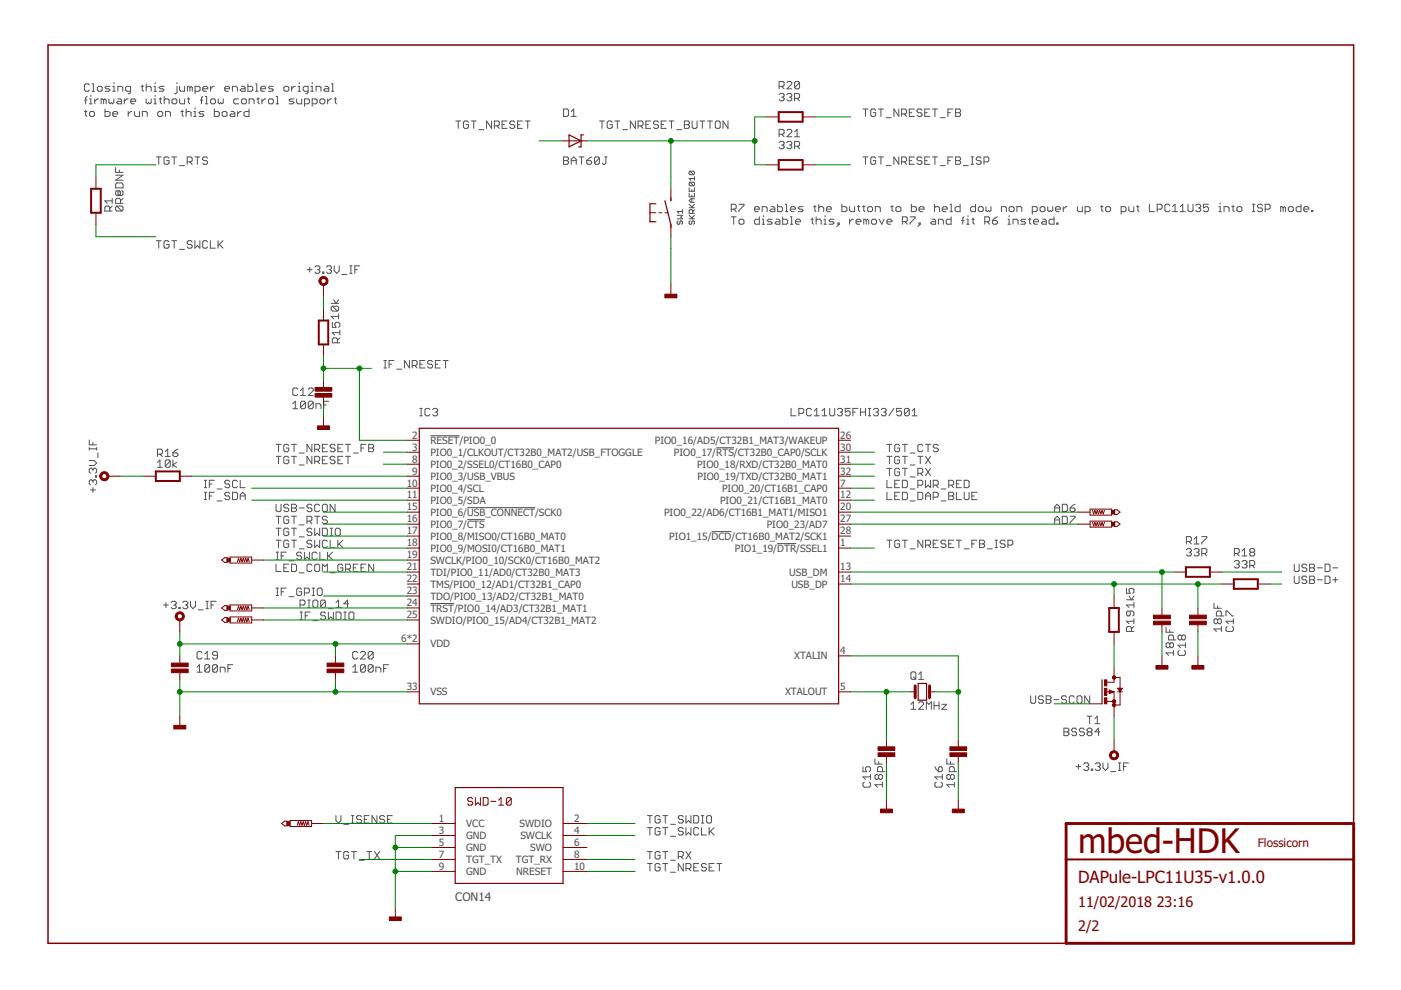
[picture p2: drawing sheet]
<svg xmlns="http://www.w3.org/2000/svg" width="297mm" height="210mm" viewBox="0 0 297 210" stroke-linecap="round" stroke-linejoin="round" font-family="sans-serif">
<defs><g id="words">
<text font-size="7.2" fill="#800000" x="228.6" y="181">mbed-HDK</text>
<text font-size="3.6" fill="#800000" x="228.6" y="187.3">DAPule-LPC11U35-v1.0.0</text>
<g font-size="3.1" fill="#800000">
<text x="228.6" y="192.4">11/02/2018</text>
<text x="228.6" y="197.5">2/2</text>
<text x="245.2" y="192.4">23:16</text>
</g>
<text font-size="2.5" fill="#800000" x="266.7" y="179.7">Flossicorn</text>
<text font-size="2.5" fill="#505050" x="96.5" y="191.1">CON14</text>
<g font-size="2.1" fill="#505050">
<text x="87.4" y="93">2</text>
<text x="87.4" y="95.5">3</text>
<text x="91.2" y="94.1">RESET/PIO0_0</text>
<text x="138.8" y="94.1">PIO0_16/AD5/CT32B1_MAT3/WAKEUP</text>
<text x="178.1" y="93">26</text>
<text x="178.1" y="95.5">30</text>
<text x="87.4" y="98.1">8</text>
<text x="87.4" y="100.6">9</text>
<text x="91.2" y="96.7">PIO0_1/CLKOUT/CT32B0_MAT2/USB_FTOGGLE</text>
<text x="91.2" y="99.2">PIO0_2/SSEL0/CT16B0_CAP0</text>
<text x="91.2" y="101.7">PIO0_3/USB_VBUS</text>
<text x="142.9" y="96.7">PIO0_17/RTS/CT32B0_CAP0/SCLK</text>
<text x="147.8" y="99.2">PIO0_18/RXD/CT32B0_MAT0</text>
<text x="147.9" y="101.7">PIO0_19/TXD/CT32B0_MAT1</text>
<text x="178.1" y="98.1">31</text>
<text x="178.1" y="100.6">32</text>
<text x="86.2" y="103.2">10</text>
<text x="86.2" y="105.7">11</text>
<text x="91.2" y="104.3">PIO0_4/SCL</text>
<text x="91.2" y="106.8">PIO0_5/SDA</text>
<text x="152.7" y="106.8">PIO0_21/CT16B1_MAT0</text>
<text x="153.1" y="104.3">PIO0_20/CT16B1_CAP0</text>
<text x="178.1" y="103.2">7</text>
<text x="178.1" y="105.7">12</text>
<text x="86.2" y="108.2">15</text>
<text x="86.2" y="110.8">16</text>
<text x="86.2" y="113.3">17</text>
<text x="91.2" y="109.3">PIO0_6/USB_CONNECT/SCK0</text>
<text x="91.2" y="111.9">PIO0_7/CTS</text>
<text x="140.8" y="109.3">PIO0_22/AD6/CT16B1_MAT1/MISO1</text>
<text x="162.6" y="111.9">PIO0_23/AD7</text>
<text x="178.1" y="108.2">20</text>
<text x="178.1" y="110.8">27</text>
<text x="178.1" y="113.3">28</text>
<text x="86.2" y="115.8">18</text>
<text x="86.2" y="118.4">19</text>
<text x="91.2" y="114.4">PIO0_8/MISO0/CT16B0_MAT0</text>
<text x="91.2" y="117">PIO0_9/MOSI0/CT16B0_MAT1</text>
<text x="91.2" y="119.5">SWCLK/PIO0_10/SCK0/CT16B0_MAT2</text>
<text x="141.9" y="114.4">PIO1_15/DCD/CT16B0_MAT2/SCK1</text>
<text x="155.8" y="117">PIO1_19/DTR/SSEL1</text>
<text x="178.1" y="115.8">1</text>
<text x="86.2" y="120.9">21</text>
<text x="86.2" y="123.5">22</text>
<text x="91.2" y="122">TDI/PIO0_11/AD0/CT32B0_MAT3</text>
<text x="91.2" y="124.6">TMS/PIO0_12/AD1/CT32B1_CAP0</text>
<text x="167.3" y="122">USB_DM</text>
<text x="167.8" y="124.6">USB_DP</text>
<text x="178.1" y="120.9">13</text>
<text x="178.1" y="123.5">14</text>
<text x="86.2" y="126">23</text>
<text x="86.2" y="128.5">24</text>
<text x="86.2" y="131.1">25</text>
<text x="91.2" y="127.1">TDO/PIO0_13/AD2/CT32B1_MAT0</text>
<text x="91.2" y="129.7">TRST/PIO0_14/AD3/CT32B1_MAT1</text>
<text x="85.1" y="136.2">6*2</text>
<text x="91.2" y="137.3">VDD</text>
<text x="91.2" y="132.2">SWDIO/PIO0_15/AD4/CT32B1_MAT2</text>
<text x="168.4" y="139.8">XTALIN</text>
<text x="178.1" y="138.7">4</text>
<text x="86.2" y="146.3">33</text>
<text x="91.2" y="147.4">VSS</text>
<text x="166.5" y="147.4">XTALOUT</text>
<text x="178.1" y="146.3">5</text>
<text x="93" y="174.3">1</text>
<text x="93" y="176.8">3</text>
<text x="93" y="179.3">5</text>
<text x="98.9" y="175.4">VCC</text>
<text x="98.9" y="177.9">GND</text>
<text x="110.2" y="175.4">SWDIO</text>
<text x="110.3" y="177.9">SWCLK</text>
<text x="121.7" y="174.3">2</text>
<text x="121.7" y="176.8">4</text>
<text x="121.7" y="179.3">6</text>
<text x="93" y="181.9">7</text>
<text x="93" y="184.4">9</text>
<text x="98.9" y="180.5">GND</text>
<text x="98.9" y="183">TGT_TX</text>
<text x="98.9" y="185.5">GND</text>
<text x="109.4" y="183">TGT_RX</text>
<text x="109.4" y="185.5">NRESET</text>
<text x="112.4" y="180.5">SWO</text>
<text x="121.7" y="181.9">8</text>
<text x="121.7" y="184.4">10</text>
</g>
</g></defs>
<g fill="none" stroke="#505050" stroke-width=".21">
<path d="M18.9 18l-.2-.2h-.5l-.3 .2v1.1l.3 .2h.5l.2-.2M19.5 17.8h.3v1.5M19.5 19.3h.6M20.6 18.6l.3-.3h.5l.3 .3v.5l-.3 .2h-.5l-.3-.2zM23.3 18.3h-.8l-.2 .3 .2 .2h.6l.2 .3-.2 .2h-.8M23.9 19.3h.5M23.9 18.3h.3v1M24.2 17.5v.3M25 19.3v-1h.8l.2 .3v.7M27.7 19.3h-.8l-.3-.2v-.5l.3-.3h.8v1.3l-.3 .3h-.2M29.9 18.3h.5M30.2 18v1.1l.2 .2"/>
<path d="M31 18.6l.3-.3h.5l.2 .3v.7M31 17.8v1.5M32.6 19.3h.6M32.6 18.3h.3v1M32.9 17.5v.3M34.8 18.3h-.8l-.3 .3 .3 .2h.5l.3 .3-.3 .2h-.8M37.5 18.3v1.3l-.2 .3h-.3M37.5 17.5v.3M38.1 18.3v.8l.3 .2h.7v-1M40.3 18.6l-.3-.3h-.3v1M40.3 18.6v.7M40.3 18.6l.2-.3 .3 .3v.7"/>
<path d="M41.4 19.3h.7l.3-.2v-.5l-.3-.3h-.7v1.6M43 18.8h1v-.2l-.2-.3h-.5l-.3 .3v.5l.3 .2h.5M44.6 18.3v1M45.4 18.3h-.2l-.6 .5M47.6 18.8h1.1v-.2l-.3-.3h-.5l-.3 .3v.5l.3 .2h.5M49.3 19.3v-1h.8l.2 .3v.7M51.2 18.3h.5l.3 .3v.7h-.8l-.3-.2 .3-.3h.8M52.6 17.8v1.5h.7l.3-.2v-.5l-.3-.3h-.7M54.2 17.8h.2v1.5M54.2 19.3h.5M55.3 18.8h1v-.2l-.2-.3h-.6l-.2 .3v.5l.2 .2h.6M58 18.3h-.8l-.3 .3 .3 .2h.5l.3 .3-.3 .2h-.8"/>
<path d="M60.2 18.6l.3-.3h.5l.2 .3v.5l-.2 .2h-.5l-.3-.2zM61.8 18.3v1M62.6 18.3h-.2l-.6 .5M63.2 19.3h.5M63.2 18.3h.3v1M63.5 17.5v.3M65.3 19.3h-.8l-.2-.2v-.5l.2-.3h.8v1.3l-.2 .3h-.3M65.9 19.3h.5M65.9 18.3h.3v1M66.2 17.5v.3M67 19.3v-1h.8l.3 .3v.7M68.9 18.3h.5l.3 .3v.7h-.8l-.3-.2 .3-.3h.8"/>
<path d="M70.3 17.8h.2v1.5M70.3 19.3h.5M165.2 18.3h.8l.2-.2v-.6l-.2-.2h-.8v1.5M165.7 18.3l.5 .5M166.8 17.5l.3-.2h.5l.3 .2v.3l-1.1 1h1.1M169.5 17.5v1.1l-.3 .2h-.5l-.2-.2M169.5 17.5l-.3-.2h-.5l-.2 .2v1.1M169.5 17.5l-1 1.1M17.9 21.2h.5M17.9 23.6h.5M18.2 23.4v1l.2 .3M18.4 20.4l-.2 .3v1.3"/>
<path d="M19 21h.3v1M19 22h.5M19 23.9l.3-.3h.5l.2 .3v.5l-.2 .3h-.5l-.3-.3zM19.3 20.2v.2M20.1 21v1M20.9 21h-.3l-.5 .5M22 21.2l-.3-.2h-.3v1M22 21.2v.8M22 21.2l.2-.2 .3 .2v.8M22.3 23.1v1.6h.8l.2-.3v-.5l-.2-.3h-.8M23.1 21v.8l.2 .2 .3-.2 .3 .2 .2-.2v-.8M23.9 24.2h1.1v-.3l-.3-.3h-.5l-.3 .3v.5l.3 .3h.5"/>
<path d="M24.5 35.5v1.1h1.6M24.5 37.1h1.6l-1.6 1.1h1.6M24.8 38.8h1l.3 .3v.7h-1.6v-.7zM25 21h.5l.3 .2v.8h-.8l-.3-.2 .3-.3h.8M25.3 36v.6M26.4 21v1M27.2 21h-.3l-.5 .5M27.2 23.6v1.1M27.7 21.5h1.1v-.3l-.3-.2h-.5l-.3 .2v.6l.3 .2h.5M28 23.6h-.3l-.5 .6M28.5 23.6v.8l.3 .3h.8v-1.1M30.2 24.7v-1.1h.8l.2 .3v.8"/>
<path d="M31 21v.8l.3 .2 .2-.2 .3 .2 .2-.2v-.8M32.6 21h.3v1M32.6 22h.6M32.9 20.2v.2M33.1 33.3h1.1M33.4 23.9l.3-.3h.5l.3 .3v.5l-.3 .3h-.5l-.3-.3zM33.7 33.3v1.5M33.7 21h.5M34 20.7v1.1l.2 .2M34.8 21.2l.3-.2h.5l.3 .2v.8M34.8 20.4v1.6M35.1 24.7v-1.1h.8l.2 .3v.8"/>
<path d="M35.8 33.5l-.2-.2h-.6l-.2 .2v1.1l.2 .2h.6l.2-.2v-.5h-.5M36.4 33.3h1.1M36.4 21.2l.3-.2h.5l.3 .2v.6l-.3 .2h-.5l-.3-.2zM36.9 33.3v1.5M38.1 35.1h1M38.1 21v.8l.3 .2h.7v-1M38.4 23.6h.5M38.6 23.4v1l.3 .3M39.5 23.9l.2-.3h.5l.3 .3v.8M39.5 23.1v1.6M39.7 34.3h.8l.2-.2v-.6l-.2-.2h-.8v1.5M39.7 21h.6"/>
<path d="M40 20.7v1.1l.3 .2M40.2 34.3l.5 .5M41.1 23.6h.3v1.1M41.1 24.7h.5M41.3 33.3h1.1M41.4 22.8v.3M41.8 33.3v1.5M42.5 21.2h.5M43 20.4l-.3 .3v1.3M43.2 23.6h-.8l-.2 .3 .2 .3h.6l.2 .2-.2 .3h-.8M43.5 22h.6M43.5 20.4h.3v1.6"/>
<path d="M44 33.5l-.2-.2h-.6l-.2 .2v.3l.2 .3h.6l.2 .2v.3l-.2 .2h-.6l-.2-.2M44.9 21h.5l.3 .2v.6l-.3 .2h-.5l-.3-.2v-.6zM45.4 23.1v1.6h.8l.3-.3v-.5l-.3-.3h-.8M46.3 21v.8l.2 .2 .3-.2 .3 .2 .2-.2v-.8M47.3 23.6h.6l.2 .3v.5l-.2 .3h-.6l-.2-.3v-.5zM49 23.6h.5l.3 .3v.8h-.8l-.3-.3 .3-.2h.8M50.4 23.6v1.1M50.6 21h-.8l-.2 .2v.6l.2 .2h.8M51.2 23.6h-.3l-.5 .6M51.2 21.2l.3-.2h.5l.2 .2v.6l-.2 .2h-.5l-.3-.2zM52.8 23.1v1.6h-.8l-.3-.3v-.5l.3-.3h.8M52.8 22v-1h.8l.3 .2v.8"/>
<path d="M54.5 21h.5M54.7 20.7v1.1l.3 .2M55.5 21v1M56.3 21h-.2l-.6 .5M57.2 21h.5l.3 .2v.6l-.3 .2h-.5l-.3-.2v-.6zM58.5 22h.6M58.5 20.4h.3v1.6M62.3 21h-.8l-.2 .2 .2 .3h.6l.2 .3-.2 .2h-.8M62.9 21v.8l.3 .2h.8v-1M64.6 22h.7l.3-.2v-.6l-.3-.2h-.7v1.5M66.2 22h.8l.2-.2v-.6l-.2-.2h-.8v1.5M67.8 21.2l.3-.2h.5l.3 .2v.6l-.3 .2h-.5l-.3-.2z"/>
<path d="M69.5 21v1M70.3 21h-.3l-.5 .5M70.8 21h.6M71.1 20.7v1.1l.3 .2M96.6 25.7h1.1M97.2 25.7v1.5M99.3 25.9l-.2-.2h-.6l-.2 .2v1.1l.2 .2h.6l.2-.2v-.6h-.5M99.9 25.7h1M100.4 25.7v1.5M101.5 27.5h1.1M104.2 25.7v1.5l-1-1.5v1.5M104.8 26.7h.8l.3-.3v-.5l-.3-.2h-.8v1.5"/>
<path d="M105.3 26.7l.6 .5M106.4 26.4h.6M107.5 25.7h-1.1v1.5h1.1M109.1 25.9l-.2-.2h-.5l-.3 .2v.3l.3 .2h.5l.2 .3v.3l-.2 .2h-.5l-.3-.2M109.7 26.4h.6M110.8 25.7h-1.1v1.5h1.1M111.4 25.7h1M111.9 25.7v1.5M119.5 23.1h.8l.2 .3v1l-.2 .3h-.8zM119.5 33.3h.8l.2 .2v.3l-.2 .3 .2 .2v.3l-.2 .2h-.8zM119.5 34.1h.8M121.1 24.7h1.1"/>
<path d="M121.1 34.1h1.1M121.1 34.8v-1l.5-.5 .6 .5v1M121.1 23.6l.5-.5v1.6M122.8 33.3h1M123.3 33.3v1.5M124.4 34.1h.8l.2 .2v.3l-.2 .2h-.5l-.3-.2zM125.4 33.3l-1 .8M127.1 33.5l-.3-.2h-.5l-.3 .2v1.1M127.1 33.5v1.1l-.3 .2h-.5l-.3-.2M127.1 33.5l-1.1 1.1M127.1 25.7h1M127.6 25.7v1.5"/>
<path d="M128.2 33.3h.5M128.5 33.3v1.3l-.3 .2h-.3l-.2-.2M129.8 25.9l-.3-.2h-.5l-.3 .2v1.1l.3 .2h.5l.3-.2v-.6h-.5M130.4 25.7h1M130.9 25.7v1.5M132 27.5h1.1M134.7 25.7v1.5l-1.1-1.5v1.5M135.3 26.7h.8l.2-.3v-.5l-.2-.2h-.8v1.5M135.8 26.7l.5 .5M136.9 26.4h.6M138 25.7h-1.1v1.5h1.1M139.6 25.9l-.3-.2h-.5l-.2 .2v.3l.2 .2h.5l.3 .3v.3l-.3 .2h-.5l-.2-.2"/>
<path d="M140.2 26.4h.5M141.2 25.7h-1v1.5h1M141.8 25.7h1.1M142.4 25.7v1.5M143.5 27.5h1M145.1 25.7h.8l.3 .2v.3l-.3 .2 .3 .3v.3l-.3 .2h-.8zM145.1 26.4h.8M146.1 39.8v.8h1.1v-.8M146.3 36.3l-.2 .2v.4l.2 .1h.7M146.3 38.6l-.2 .2v.4l.2 .2h.7M146.3 36.3h.7l.2 .2v.4l-.2 .1M146.3 38.6h.7l.2 .2v.4l-.2 .2"/>
<path d="M146.3 38.6l.7 .8M146.3 36.3l.7 .7M146.7 25.7v1.3l.3 .2h.5l.3-.2v-1.3M147.2 37.5v.7M147.2 37.8h-1.1l.4 .4M148.4 25.7h1M148.9 25.7v1.5M150 25.7h1.1M150.5 25.7v1.5M151.9 25.7h.5l.3 .2v1.1l-.3 .2h-.5l-.2-.2v-1.1zM154.3 25.7v1.5l-1-1.5v1.5M165.2 20.1l.3-.3h.5l.2 .3v.2l-.2 .3"/>
<path d="M165.2 28.5h.8l.2-.3v-.5l-.2-.3h-.8v1.6M165.2 30.2l.3-.2h.5l.2 .2v.3l-.2 .3M165.7 20.6h.3M165.7 30.8h.3M165.7 28.5l.5 .5M166 20.6l.2 .2v.3l-.2 .3h-.5l-.3-.3M166 30.8l.2 .2v.3l-.2 .2h-.5l-.3-.2M166.8 20.1l.3-.3h.5l.3 .3v.2l-.3 .3M166.8 27.7l.3-.3h.5l.3 .3v.3l-1.1 1h1.1M166.8 30.2l.3-.2h.5l.3 .2v.3l-.3 .3M167.4 20.6h.2M167.4 30.8h.2"/>
<path d="M167.6 20.6l.3 .2v.3l-.3 .3h-.5l-.3-.3M167.6 30.8l.3 .2v.3l-.3 .2h-.5l-.3-.2M168.5 20.8h.7l.3-.2v-.5l-.3-.3h-.7v1.6M168.5 31h.7l.3-.2v-.6l-.3-.2h-.7v1.5M168.5 29h1M168.5 28l.5-.6v1.6M169 20.8l.5 .6M169 31l.5 .5M183 33.3h1M183 23.1h1M183.5 23.1v1.6M183.5 33.3v1.5"/>
<path d="M185.7 23.4l-.3-.3h-.5l-.3 .3v1l.3 .3h.5l.3-.3v-.5h-.6M185.7 33.5l-.3-.2h-.5l-.3 .2v1.1l.3 .2h.5l.3-.2v-.5h-.6M186.2 33.3h1.1M186.2 23.1h1.1M186.8 23.1v1.6M186.8 33.3v1.5M187.9 35.1h1M187.9 25h1M190.6 23.1v1.6l-1.1-1.6v1.6M190.6 33.3v1.5l-1.1-1.5v1.5M191.2 24.2h.7l.3-.3v-.5l-.3-.3h-.7v1.6M191.2 34.3h.7l.3-.2v-.6l-.3-.2h-.7v1.5"/>
<path d="M191.7 34.3l.5 .5M191.7 24.2l.5 .5M192.8 34.1h.5M192.8 23.9h.5M193.8 23.1h-1v1.6h1M193.8 33.3h-1v1.5h1M195.5 23.4l-.3-.3h-.5l-.3 .3v.2l.3 .3h.5l.3 .3v.2l-.3 .3h-.5l-.3-.3M195.5 33.5l-.3-.2h-.5l-.3 .2v.3l.3 .3h.5l.3 .2v.3l-.3 .2h-.5l-.3-.2M196.1 34.1h.5M196.1 23.9h.5M197.1 23.1h-1v1.6h1M197.1 33.3h-1v1.5h1"/>
<path d="M197.7 33.3h1.1M197.7 23.1h1.1M198.2 23.1v1.6M198.2 33.3v1.5M199.3 35.1h1.1M199.3 25h1.1M201 34.1h.5M201 23.9h.5M202 33.3h-1v1.5M202 23.1h-1v1.6M202.6 23.1h.8l.3 .3v.2l-.3 .3 .3 .3v.2l-.3 .3h-.8zM202.6 33.3h.8l.3 .2v.3l-.3 .3 .3 .2v.3l-.3 .2h-.8z"/>
<path d="M202.6 34.1h.8M202.6 23.9h.8M204.3 35.1h1M205.9 33.3h.5M205.9 34.8h.5M206.1 33.3v1.5M208 33.5l-.2-.2h-.6l-.2 .2v.3l.2 .3h.6l.2 .2v.3l-.2 .2h-.6l-.2-.2M208.6 34.3h.8l.3-.2v-.6l-.3-.2h-.8v1.5M23.3 44.7v-.7l-.3-.3h-.5l-.3 .3v.7h1.6M23.8 43.7l-.5 .5M23.8 42.6h-1.6l.5 .5M23.8 42.1v1"/>
<path d="M24.8 43.7h1l.3 .3v.5l-.3 .2M24.8 43.7l-.3 .3v.5l.3 .2h1M24.8 43.7l1 1M25 40.7h.5v.5h-.5zM25.5 43.1v-.8l-.2-.2h-.5l-.3 .2v.8h1.6M25.8 40.4l.3 .3v.5l-.3 .3h-1l-.3-.3v-.5l.3-.3h.5l.2 .3M26.1 42.1l-.6 .5M33.1 51h1.1M33.7 51v1.6M35.8 51.3l-.2-.3h-.6l-.2 .3v1l.2 .3h.6l.2-.3v-.5h-.5M36.4 51h1.1M36.9 51v1.6"/>
<path d="M38.1 52.9h1M40.7 51.3l-.2-.3h-.6l-.2 .3v.3l.2 .2h.6l.2 .3v.2l-.2 .3h-.6l-.2-.3M41.3 51v1.6l.5-.5 .6 .5v-1.6M44 51.3l-.2-.3h-.6l-.2 .3v1l.2 .3h.6l.2-.3M44.6 51v1.6h1.1M46.2 51v1.6M46.5 51.8l.8 .8M47.3 51l-1.1 1.1M65.1 57.2h1.1M65.7 56.6v1.1M66.8 56.6l.2-.2h.6l.2 .2v.3l-.2 .3M67.3 57.2h.3"/>
<path d="M67.6 57.2l.2 .2v.3l-.2 .3h-.6l-.2-.3M68.4 57.7h.3v.3h-.3zM69.2 56.6l.3-.2h.5l.3 .2v.3l-.3 .3M69.7 57.2h.3M70 57.2l.3 .2v.3l-.3 .3h-.5l-.3-.3M70.9 56.4v1l.5 .6 .5-.6v-1M72.5 58.2h1.1M74.1 56.4h.6M74.1 58h.6M74.4 56.4v1.6M75.2 57.2h.6M76.3 56.4h-1.1v1.6"/>
<path d="M143.6 45.7h1.1l-.4 .3 .4 .4h-1.1M143.8 46.8l-.2 .2v.4l.2 .2 .3-.2v-.4l.2-.2 .4 .2v.4l-.2 .2M144.7 44.5v.7M144.7 44.9h-1.1l.4 .3M146.1 41v.7h1.1v-.7M146.1 46.4h1.1M146.1 45.7l.8 .7M146.1 44h1.1M146.1 43.3l.8 .7M146.3 46.8l-.2 .2v.4l.2 .2 .4-.2v-.4l.2-.2 .3 .2v.4l-.2 .2M146.7 40.2v.4M146.7 41.3v.4"/>
<path d="M146.7 42.1v.8M146.9 45.2v-.5l-.2-.2h-.4l-.2 .2v.5h1.1M147.2 45.7l-.5 .5M147.2 44.5l-.3 .4M147.2 43.3l-.5 .6M147.2 42.1h-.7l-.4 .4 .4 .4h.7M155 44.3h.8l.3-.2v-.5l-.3-.3h-.8v1.6M155 46h1.1M155.6 44.3l.5 .6M155.6 46v1.5M156.7 43.3h1v.3l-1 1v.3M156.9 46.5h.6l.2 .3v.5l-.2 .2h-.6l-.2-.2v-.5z"/>
<path d="M160 44.3h1v-.2l-.3-.3h-.5l-.2 .3v.5l.2 .3h.5M161 46v1.5h-.8l-.2-.2v-.5l.2-.3h.8M161.6 44.9v-1.1h.8l.2 .3v.8M161.6 47.5h.5M161.6 46.5h.2v1M161.8 45.7v.3M163.5 43.8h.5l.3 .3v.8h-.8l-.3-.3 .3-.3h.8M163.7 46.5h-.8l-.2 .3 .2 .2h.6l.2 .3-.2 .2h-.8M164.6 46.5h.5l.3 .3v.7h-.8l-.3-.2 .3-.3h.8M164.9 43.3v1.6h.8l.2-.3v-.5l-.2-.3h-.8M165.9 46v1.5h.8l.3-.2v-.5l-.3-.3h-.8M166.5 43.3h.3v1.6"/>
<path d="M166.5 44.9h.5M167.6 44.3h1v-.2l-.2-.3h-.5l-.3 .3v.5l.3 .3h.5M167.6 46h.3v1.5M167.6 47.5h.5M168.7 47h1v-.2l-.2-.3h-.6l-.2 .3v.5l.2 .2h.6M170.3 43.8h-.8l-.3 .3 .3 .2h.5l.3 .3-.3 .3h-.8M172 46.5h.5M172.2 46.2v1.1l.3 .2M172.5 43.8h.5M172.8 43.6v1l.2 .3M173 46.8l.3-.3h.5l.3 .3v.7M173 46v1.5"/>
<path d="M173.6 44.1l.2-.3h.6l.2 .3v.8M173.6 43.3v1.6M174.7 47.5h.5M174.7 46.5h.2v1M174.9 45.7v.3M175.2 44.3h1.1v-.2l-.3-.3h-.5l-.3 .3v.5l.3 .3h.5M176.8 46.5h-.8l-.2 .3 .2 .2h.6l.2 .3-.2 .2h-.8M177.7 47.3h.2v.2h-.2zM177.9 47.5l-.5 .6M178.5 43.3v1.6h.8l.3-.3v-.5l-.3-.3h-.8M180.1 43.8v.8l.3 .3h.8v-1.1M180.1 46.5v1"/>
<path d="M180.9 46.5h-.2l-.6 .5M181.5 47h1v-.2l-.2-.3h-.5l-.3 .3v.5l.3 .2h.5M181.8 43.8h.5M182 43.6v1l.3 .3M182.9 43.8h.5M183.1 43.6v1l.3 .3M183.7 46.8l.2-.3 .3 .3v.7M183.7 46.8l-.3-.3h-.3v1M183.7 46.8v.7M184.2 43.8h.5l.3 .3v.5l-.3 .3h-.5l-.2-.3v-.5zM184.8 46.8l.2-.3h.6l.2 .3v.5l-.2 .2h-.6l-.2-.2zM185.6 44.9v-1.1h.8l.2 .3v.8"/>
<path d="M186.4 46.5l.5 1 .6-1M188 47h1.1v-.2l-.3-.3h-.5l-.3 .3v.5l.3 .2h.5M188.9 43.8h.5M189.1 43.6v1l.3 .3M189.9 44.1l.3-.3h.6l.2 .3v.5l-.2 .3h-.6l-.3-.3zM191.3 47h.8l.3-.2v-.6l-.3-.2h-.8v1.5M191.9 47l.5 .5M193 46h1v.2l-1 1.1v.2M193.2 43.3v1.6h.8l.3-.3v-.5l-.3-.3h-.8M194.9 44.3h1v-.2l-.2-.3h-.6l-.2 .3v.5l.2 .3h.6M194.9 47.3h.2v.2h-.2zM195.1 47.5l-.5 .6"/>
<path d="M197.6 46.5h.5l.3 .3v.7h-.8l-.3-.2 .3-.3h.8M198.1 44.1l.3-.3h.5l.3 .3v.8M198.1 43.3v1.6M199 47.5v-1h.7l.3 .3v.7M199.8 44.3h1v-.2l-.2-.3h-.6l-.2 .3v.5l.2 .3h.6M201.4 43.3h.3v1.6M201.4 44.9h.5M201.7 46v1.5h-.8l-.3-.2v-.5l.3-.3h.8M203.6 43.3v1.6h-.8l-.3-.3v-.5l.3-.3h.8M203.9 46.8h.5M204.4 46l-.3 .2v1.3M205 47.5h.5"/>
<path d="M205 46.5h.2v1M205.2 45.7v.3M206.1 46.5h.5M206.3 46.2v1.1l.3 .2M206.8 43.3v1.6h-.8l-.2-.3v-.5l.2-.3h.8M207.4 44.1l.3-.3h.5l.3 .3v.5l-.3 .3h-.5l-.3-.3zM208.8 47h.8l.2-.2v-.6l-.2-.2h-.8v1.5M209 43.8v.8l.3 .3 .3-.3 .2 .3 .3-.3v-.8M209.3 47l.5 .5M210.4 46.8h.8l.3 .2v.3l-.3 .2h-.5l-.3-.2zM211.5 46l-.6 .2-.5 .6M212.3 44.9v-1.1h.8l.3 .3v.8"/>
<path d="M213.7 46.5h.3v1M213.7 47.5h.5M214 44.1l.2-.3h.6l.2 .3v.5l-.2 .3h-.6l-.2-.3zM214 45.7v.3M214.8 47.5v-1h.8l.2 .3v.7M215.6 44.9v-1.1h.8l.2 .3v.8M217.5 46.5h-.8l-.3 .3 .3 .2h.5l.3 .3-.3 .2h-.8M218.1 46.5h.5M218.3 46.2v1.1l.3 .2M218.9 44.9h.8l.2-.3v-.5l-.2-.3h-.8v1.6M219.1 47h1.1v-.2l-.3-.3h-.5l-.3 .3v.5l.3 .2h.5M220.8 43.8h.5l.3 .3v.5l-.3 .3h-.5l-.3-.3v-.5z"/>
<path d="M221 46.5h.6l.2 .3v.7h-.8l-.2-.2 .2-.3h.8M222.1 43.8v.8l.3 .3 .3-.3 .2 .3 .3-.3v-.8M223.5 46v1.5h-.8l-.3-.2v-.5l.3-.3h.8M223.8 44.3h1v-.2l-.2-.3h-.6l-.2 .3v.5l.2 .3h.6M224 47.3h.3v.2h-.3zM225.4 43.8v1.1M226.2 43.8h-.2l-.6 .5M228.4 43.8v.8l.3 .3h.8v-1.1M230.1 44.9h.7l.3-.3v-.5l-.3-.3h-.7v1.6M233.3 43.8h.5M233.6 43.6v1l.2 .3M234.4 44.1l.3-.3h.5l.3 .3v.5l-.3 .3h-.5l-.3-.3z"/>
<path d="M237.7 44.9h.8l.2-.3v-.5l-.2-.3h-.8v1.6M239.3 43.8v.8l.3 .3h.8v-1.1M241 43.8h.5M241.2 43.6v1l.3 .3M243.7 43.3v1.6h1.1M245.3 44.3h.8l.3-.2v-.5l-.3-.3h-.8v1.6M248 43.6l-.2-.3h-.6l-.2 .3v1l.2 .3h.6l.2-.3M248.6 44.9h1.1M248.6 43.8l.5-.5v1.6M250.3 44.9h1M250.3 43.8l.5-.5v1.6M251.9 43.3v1.3l.2 .3h.6l.2-.3v-1.3"/>
<path d="M253.5 43.6l.3-.3h.5l.3 .3v.2l-.3 .3M254 44.1h.3M254.3 44.1l.3 .2v.3l-.3 .3h-.5l-.3-.3M256.2 43.3h-1v.8l.5-.3h.2l.3 .3v.5l-.3 .3h-.5l-.2-.3M258.4 44.9h.6M258.4 43.8h.3v1.1M258.7 43v.3M259.5 44.9v-1.1h.8l.3 .3v.8M261.2 43.8h.5M261.4 43.6v1l.3 .3M262.5 43.8h.5l.3 .3v.5l-.3 .3h-.5l-.2-.3v-.5zM265.5 43.3h.5"/>
<path d="M265.5 44.9h.5M265.8 43.3v1.6M267.7 43.6l-.3-.3h-.5l-.3 .3v.2l.3 .3h.5l.3 .2v.3l-.3 .3h-.5l-.3-.3M268.2 44.3h.8l.3-.2v-.5l-.3-.3h-.8v1.6M272.1 44.1l-.3-.3h-.3v1.1M272.1 44.1v.8M272.1 44.1l.2-.3 .3 .3v.8M273.2 44.1l.2-.3h.6l.2 .3v.5l-.2 .3h-.6l-.2-.3zM275.8 43.3v1.6h-.7l-.3-.3v-.5l.3-.3h.7M276.4 44.3h1.1v-.2l-.3-.3h-.5l-.3 .3v.5l.3 .3h.5M278.1 44.6h.2v.3h-.2zM70.2 64.3h1.6"/>
<path d="M70.5 68.3v1.1h.7l-.2-.5v-.3l.2-.3h.6l.3 .3v.6l-.3 .2M70.5 64.9h1l.3 .3v.5l-.3 .3M70.5 64.9l-.3 .3v.5l.3 .3h1M70.5 64.9l1 1.1M70.7 63.5l.6 .8 .5-.8M71.5 72.7v-.8l-.3-.3h-.5l-.2 .3v.8h1.6M71.8 67.1h-1.6l.5 .5M71.8 66.5v1.1M72.1 71.6l-.6 .6M72.1 70.5h-1.6l.5 .5M72.1 70v1M81.4 78h.5"/>
<path d="M81.4 76.4h.5M81.7 76.4v1.6M82.5 77.2h.5M83.5 76.4h-1v1.6M84.1 78.3h1.1M86.8 76.4v1.6l-1.1-1.6v1.6M87.4 77.5h.8l.2-.3v-.5l-.2-.3h-.8v1.6M87.9 77.5l.5 .5M89 77.2h.6M90.1 76.4h-1.1v1.6h1.1M91.7 76.7l-.2-.3h-.6l-.2 .3v.3l.2 .2h.6l.2 .3v.2l-.2 .3h-.6l-.2-.3M92.3 77.2h.5"/>
<path d="M93.3 76.4h-1v1.6h1M93.9 76.4h1.1M94.5 76.4v1.6M18.9 93.3v1h1.6M18.9 94.9v.5M18.9 97.6h1.1l.5 .6-.5 .5h-1.1M18.9 95.2h1.6M19.7 93.8v.5M19.7 99.5v.3M19.7 99.5l-.3-.2h-.2l-.3 .2v.6l.3 .2M19.7 99.5l.3-.2h.2l.3 .2v.6l-.3 .2M20.5 94.9v.5"/>
<path d="M20.8 96v1M33.4 98l.5-.5v1.6M33.4 99.1h1M33.4 96.3h.8l.2-.3v-.5l-.2-.3h-.8v1.6M33.9 96.3l.5 .5M35 95.8l.6-.6v1.6M35 96.8h1.1M36.1 97.8v1l-.3 .3h-.5l-.3-.3M36.1 97.8l-.3-.3h-.5l-.3 .3v1M36.1 97.8l-1.1 1M36.7 96h.7l.3 .3v.2l-.3 .3h-.5l-.2-.3zM36.7 97.5v1.6"/>
<path d="M37.4 98l-.7 .6 .7 .5M37.7 95.2l-.5 .3-.5 .5M58.5 96.8h1.1M58.5 94.2h1.1M59.1 94.2v1.6M59.1 96.8v1.5M61.2 94.5l-.2-.3h-.6l-.2 .3v1l.2 .3h.6l.2-.3v-.5h-.5M61.2 97l-.2-.2h-.6l-.2 .2v1.1l.2 .2h.6l.2-.2v-.6h-.5M61.8 96.8h1.1M61.8 94.2h1.1M62.1 85.6l.5-.5v1.6M62.1 86.7h1"/>
<path d="M62.3 94.2v1.6M62.3 96.8v1.5M63.1 82.5l-.2-.2h-.5l-.3 .2v1.1l.3 .3h.5l.2-.3M63.4 98.6h1.1M63.4 96.1h1.1M63.7 83.9h1.1M63.7 82.8l.5-.5v1.6M64.8 85.3v1.1l-.3 .3h-.5l-.3-.3M64.8 85.3l-.3-.2h-.5l-.3 .2v1.1M64.8 85.3l-1.1 1.1M65.4 82.5l.2-.2h.5l.3 .2v.3l-1 1.1h1M66.1 94.2v1.6l-1-1.6v1.6"/>
<path d="M66.1 96.8v1.5l-1-1.5v1.5M66.4 85.3v1.1l-.3 .3h-.5l-.2-.3M66.4 85.3l-.3-.2h-.5l-.2 .2v1.1M66.4 85.3l-1 1.1M66.7 95.3h.8l.3-.3v-.5l-.3-.3h-.8v1.6M66.7 97.8h.8l.3-.3v-.5l-.3-.2h-.8v1.5M67 86.7v-1.1h.8l.3 .3v.8M67.2 97.8l.6 .5M67.2 95.3l.6 .5M68.3 97.5h.6M68.3 95h.6M68.6 85.9h.6"/>
<path d="M69.4 96.8h-1.1v1.5h1.1M69.4 94.2h-1.1v1.6h1.1M69.7 85.1h-1.1v1.6M71 97l-.2-.2h-.5l-.3 .2v.3l.3 .2h.5l.2 .3v.3l-.2 .2h-.5l-.3-.2M71 94.5l-.2-.3h-.5l-.3 .3v.2l.3 .3h.5l.2 .3v.2l-.2 .3h-.5l-.3-.3M71.6 97.5h.6M71.6 95h.6M72.7 96.8h-1.1v1.5h1.1M72.7 94.2h-1.1v1.6h1.1M73.3 96.8h1M73.3 94.2h1M73.8 94.2v1.6"/>
<path d="M73.8 96.8v1.5M74.9 96.1h1M76.5 95h.6M77.6 94.2h-1.1v1.6M78.2 94.2h.8l.2 .3v.2l-.2 .3 .2 .3v.2l-.2 .3h-.8zM78.2 95h.8M89 88.2h.5M89 86.6h.5M89.3 86.6v1.6M91.1 86.8l-.2-.2h-.5l-.3 .2v1.1l.3 .3h.5l.2-.3M91.2 92.4h6.2M91.7 86.8l.3-.2h.5l.3 .2v.3l-.3 .3"/>
<path d="M92.3 87.4h.2M92.5 87.4l.3 .3v.2l-.3 .3h-.5l-.3-.3M151.8 94.9h3.8M167.7 86.6v1.6h1.1M169.4 87.7h.8l.2-.3v-.6l-.2-.2h-.8v1.6M172.1 86.8l-.3-.2h-.5l-.3 .2v1.1l.3 .3h.5l.3-.3M172.6 88.2h1.1M172.6 87.1l.6-.5v1.6M174.3 88.2h1M174.3 87.1l.5-.5v1.6M175.9 86.6v1.3l.3 .3h.5l.3-.3v-1.3M177.5 86.8l.3-.2h.6l.2 .2v.3l-.2 .3"/>
<path d="M178.1 87.4h.3M178.4 87.4l.2 .3v.2l-.2 .3h-.6l-.3-.3M180.2 86.6h-1v.8l.5-.3h.3l.2 .3v.5l-.2 .3h-.5l-.3-.3M180.8 87.4h.6M181.9 86.6h-1.1v1.6M182.5 87.4h1M182.5 86.6v1.6M183.5 86.6v1.6M184.1 88.2h.5M184.1 86.6h.5M184.4 86.6v1.6M185.2 86.8l.3-.2h.5l.2 .2v.3l-.2 .3"/>
<path d="M185.7 87.4h.3M186 87.4l.2 .3v.2l-.2 .3h-.5l-.3-.3M186.8 86.8l.3-.2h.5l.3 .2v.3l-.3 .3M187.3 87.4h.3M187.6 87.4l.3 .3v.2l-.3 .3h-.5l-.3-.3M188 99.3h1.1M188 96.8h1.1M188 94.2h1.1M188.6 94.2v1.6M188.6 96.8v1.5M188.6 99.3v1.6M189.5 86.6l-1 1.6"/>
<path d="M190.7 97l-.2-.2h-.6l-.2 .2v1.1l.2 .2h.6l.2-.2v-.6h-.5M190.7 99.5l-.2-.2h-.6l-.2 .2v1.1l.2 .3h.6l.2-.3v-.5h-.5M190.7 94.5l-.2-.3h-.6l-.2 .3v1l.2 .3h.6l.2-.3v-.5h-.5M191.2 86.6h-1.1v.8l.5-.3h.3l.3 .3v.5l-.3 .3h-.5l-.3-.3M191.3 99.3h1.1M191.3 96.8h1.1M191.3 94.2h1.1M191.9 94.2v1.6M191.9 96.8v1.5M191.9 99.3v1.6M192.8 86.8v1.1l-.3 .3h-.5l-.3-.3M192.8 86.8l-.3-.2h-.5l-.3 .2v1.1"/>
<path d="M192.8 86.8l-1.1 1.1M193 98.6h1M193 96.1h1M193.4 88.2h1M193.4 87.1l.5-.5v1.6M194.6 96.8h1M195.1 96.8v1.5M195.6 94.5l-.2-.3h-.5l-.3 .3v1l.3 .3h.5l.2-.3M196.2 96.8l1.1 1.5M196.2 99.3l1.1 1.6M196.2 94.2h1.1M196.8 94.2v1.6"/>
<path d="M197.3 96.8l-1.1 1.5M197.3 99.3l-1.1 1.6M198.9 94.5l-.3-.3h-.5l-.2 .3v.2l.2 .3h.5l.3 .3v.2l-.3 .3h-.5l-.2-.3M19.2 103.9h1M19.7 102v.3M19.7 103.4v1M19.7 102l-.3-.3h-.2l-.3 .3v.5l.3 .3M19.7 102l.3-.3h.2l.3 .3v.5l-.3 .3M20.2 100.9h.3v.3h-.3zM43.3 103.4h.5M43.3 101.8h.5M43.3 105.9h.5"/>
<path d="M43.3 104.4h.5M43.6 101.8v1.6M43.6 104.4v1.5M44.4 102.6h.5M44.4 105.2h.5M45.4 101.8h-1v1.6M45.4 104.4h-1v1.5M46 103.7h1.1M46 106.2h1.1M48.7 102.1l-.2-.3h-.6l-.2 .3v.3l.2 .2h.6l.2 .3v.2l-.2 .3h-.6l-.2-.3M48.7 104.6l-.2-.2h-.6l-.2 .2v.3l.2 .3h.6l.2 .2v.3l-.2 .2h-.6l-.2-.2M49.3 104.4h.8l.3 .2v1.1l-.3 .2h-.8z"/>
<path d="M50.4 102.1l-.3-.3h-.5l-.3 .3v1l.3 .3h.5l.3-.3M50.9 101.8v1.6h1.1M50.9 105.2h1.1M50.9 105.9v-1l.6-.5 .5 .5v1M58.5 117.1h.6M58.5 119.6v1.6h1.1M58.5 106.9v1.3l.3 .3h.5l.3-.3v-1.3M58.5 118.6h.6M58.5 114.5h1.1M58.5 112h1.1M58.5 109.5h1.1M58.8 117.1v1.5"/>
<path d="M59.1 109.5v1.5M59.1 112v1.6M59.1 114.5v1.6M59.6 117.9h.6M60.7 117.1h-1.1v1.5M61.2 107.2l-.2-.3h-.6l-.2 .3v.2l.2 .3h.6l.2 .2v.3l-.2 .3h-.6l-.2-.3M61.2 109.7l-.2-.2h-.6l-.2 .2v1.1l.2 .2h.6l.2-.2v-.6h-.5M61.2 112.2l-.2-.2h-.6l-.2 .2v1.1l.2 .3h.6l.2-.3v-.5h-.5M61.2 114.8l-.2-.3h-.6l-.2 .3v1l.2 .3h.6l.2-.3v-.5h-.5M61.2 119.6h-1v1.6h1M61.3 118.9h1M61.8 106.9h.8l.3 .3v.2l-.3 .3 .3 .2v.3l-.3 .3h-.8z"/>
<path d="M61.8 119.6h.8l.3 .3v1l-.3 .3h-.8zM61.8 107.7h.8M61.8 114.5h1.1M61.8 112h1.1M61.8 109.5h1.1M62.3 109.5v1.5M62.3 112v1.6M62.3 114.5v1.6M63.4 107.7h1.1M63.4 116.4h1.1M63.4 113.8h1.1M63.4 111.3h1.1"/>
<path d="M63.9 117.3l-.2-.2h-.5l-.3 .2v.3l.3 .3h.5l.2 .2v.3l-.2 .2h-.5l-.3-.2M64.5 117.1v1.5l.6-.5 .5 .5v-1.5M65.1 110.5h.8l.2-.3v-.5l-.2-.2h-.8v1.5M65.6 110.5l.5 .5M66.1 119.9l-.2-.3h-.6l-.2 .3v1l.2 .3h.6l.2-.3M66.1 114.8l-.2-.3h-.6l-.2 .3v.3l.2 .2h.6l.2 .3v.2l-.2 .3h-.6l-.2-.3M66.1 107.2l-.2-.3h-.6l-.2 .3v.2l.2 .3h.6l.2 .2v.3l-.2 .3h-.6l-.2-.3M66.1 112.2l-.2-.2h-.6l-.2 .2v.3l.2 .3h.6l.2 .2v.3l-.2 .3h-.6l-.2-.3M66.7 112v1.6l.5-.6 .6 .6v-1.6M66.7 114.5v1.6l.5-.5 .6 .5v-1.6M66.7 119.9l.3-.3h.5l.3 .3v1l-.3 .3h-.5l-.3-.3zM66.7 109.5h1.1"/>
<path d="M67.2 117.3l-.2-.2h-.6l-.2 .2v1.1l.2 .2h.6l.2-.2M67.2 109.5v1.5M67.8 107.2l-.3-.3h-.5l-.3 .3v1l.3 .3h.5l.3-.3M67.8 117.1v1.5h1.1M68.3 107.2l.3-.3h.6l.2 .3v1l-.2 .3h-.6l-.3-.3zM68.3 112h.9l.2 .2v1.1l-.2 .3h-.9zM69.4 109.7l-.2-.2h-.6l-.3 .2v.3l.3 .2h.6l.2 .3v.3l-.2 .2h-.6l-.3-.2M69.4 114.8l-.2-.3h-.6l-.3 .3v1l.3 .3h.6l.2-.3M69.4 117.1v1.5M69.7 117.9l.8 .7M70 114.5v1.6h1M70 112h.5"/>
<path d="M70 113.6h.5M70.3 112v1.6M70.5 117.1l-1.1 1M71 106.9v1.6l-1-1.6v1.6M71.1 112.2l.3-.2h.5l.2 .2v1.1l-.2 .3h-.5l-.3-.3zM71.6 114.5v1.6M71.9 115.3l.8 .8M72.7 119.9l-.3-.3h-.5l-.3 .3v1l.3 .3h.5l.3-.3v-.5h-.5M72.7 114.5l-1.1 1.1M75.9 119.6h-1v1.6h1M77.6 119.6h-1.1v1.6h1.1M79.2 119.6v1.6l-1-1.6v1.6"/>
<path d="M99.1 107.6h14.4M99.1 110.2h3.7M150.9 112.7h4.2M164.8 115.3h4M188 101.8v1.6h1.1M188 104.4v1.5h1.1M188 114.5h1.1M188.6 114.5v1.6M189.7 102.6h.5M189.7 105.2h.5M190.7 114.8l-.2-.3h-.6l-.2 .3v1l.2 .3h.6l.2-.3v-.5h-.5M190.7 101.8h-1v1.6h1"/>
<path d="M190.7 104.4h-1v1.5h1M191.3 101.8h.8l.3 .3v1l-.3 .3h-.8zM191.3 104.4h.8l.3 .2v1.1l-.3 .2h-.8zM191.3 114.5h1.1M191.9 114.5v1.6M193 101.1h1M193 103.7h1M193 106.2h1M193 116.4h1M194.6 100.4h.8l.2-.3v-.6l-.2-.2h-.8v1.6M194.6 102.9h.8l.2-.3v-.5l-.2-.3h-.8v1.6M194.6 104.4h.8l.2 .2v1.1l-.2 .2h-.8z"/>
<path d="M195.1 100.4l.5 .5M195.6 114.5v1.6l-1-1.6v1.6M196.2 101.8v1.6l.6-.5 .5 .5v-1.6M196.2 105.9v-1l.6-.5 .5 .5v1M196.2 115.6h.8l.3-.3v-.5l-.3-.3h-.8v1.6M196.2 105.2h1.1M196.8 115.6l.5 .5M197.9 115.3h.5M197.9 102.9h.7l.3-.3v-.5l-.3-.3h-.7v1.6M197.9 105.4h.7l.3-.2v-.6l-.3-.2h-.7v1.5M198.4 102.9l.5 .5M198.9 114.5h-1v1.6h1"/>
<path d="M199.5 103.7h1.1M199.5 106.2h1.1M200.6 114.8l-.3-.3h-.5l-.3 .3v.3l.3 .2h.5l.3 .3v.2l-.3 .3h-.5l-.3-.3M201.1 115.3h.6M201.1 102.9h.8l.3-.3v-.5l-.3-.3h-.8v1.6M201.1 104.4h.8l.3 .2v.3l-.3 .3 .3 .2v.3l-.3 .2h-.8zM201.1 105.2h.8M201.7 102.9l.5 .5M202.2 114.5h-1.1v1.6h1.1M202.8 102.6h.5M202.8 104.4v1.5h1M202.8 114.5h1"/>
<path d="M203.3 114.5v1.6M203.8 101.8h-1v1.6h1M204.4 101.8h.8l.3 .3v1l-.3 .3h-.8zM204.4 104.4v1.3l.3 .2h.5l.3-.2v-1.3M204.4 116.4h1.1M206.1 115.3h.5M206.1 105.2h.5M207.1 104.4h-1v1.5h1M207.1 114.5h-1v1.6M207.7 115.3h.8M207.7 114.5h.8l.2 .3v.3l-.2 .2 .2 .3v.2l-.2 .3h-.8zM209.3 116.4h1.1"/>
<path d="M211 114.5h.5M211 116.1h.5M211.2 114.5v1.6M213.1 114.8l-.2-.3h-.6l-.3 .3v.3l.3 .2h.6l.2 .3v.2l-.2 .3h-.6l-.3-.3M213.7 115.6h.8l.2-.3v-.5l-.2-.3h-.8v1.6M223.6 107.7h1.1M223.6 110.2h1.1M223.6 108.5v-1.1l.5-.5 .6 .5v1.1M223.6 111v-1l.5-.5 .6 .5v1M225.2 106.9h.8l.3 .3v1l-.3 .3h-.8zM225.2 109.5h.8l.3 .2v1.1l-.3 .2h-.8zM226.9 107.7h.8l.2 .2v.3l-.2 .3h-.6l-.2-.3z"/>
<path d="M226.9 109.5h1v.2l-1 1.1v.2M227.9 106.9l-.5 .3-.5 .5M251.5 116.6l.3-.3h.5l.3 .3v.2l-.3 .3M251.5 114.8h.8l.3-.2v-.6l-.3-.2h-.8v1.5M252.1 117.1h.2M252.1 114.8l.5 .5M252.3 117.1l.3 .2v.3l-.3 .3h-.5l-.3-.3M253.2 116.6l.2-.3h.6l.2 .3v.2l-.2 .3M253.2 114.3l.5-.5v1.5M253.2 115.3h1M253.7 117.1h.3M254 117.1l.2 .2v.3l-.2 .3h-.6l-.2-.3"/>
<path d="M254.8 117.3h.8l.3-.2v-.5l-.3-.3h-.8v1.6M254.8 113.8h1.1v.2l-1.1 1.1v.2M255.3 117.3l.6 .6M261.7 117.3h.8l.2-.2v-.5l-.2-.3h-.8v1.6M261.7 119.1l.3-.2h.5l.2 .2v.3l-.2 .2M262.2 119.6h.3M262.2 117.3l.5 .6M262.5 119.6l.2 .3v.3l-.2 .2h-.5l-.3-.2M263.3 117.9h1.1M263.3 119.1l.3-.2h.5l.3 .2v.3l-.3 .2M263.3 116.8l.6-.5v1.6M263.9 119.6h.2"/>
<path d="M264.1 119.6l.3 .3v.3l-.3 .2h-.5l-.3-.2M265 119.9h.8l.2-.3v-.5l-.2-.2h-.8v1.5M265.2 117.1l-.2-.3v-.2l.2-.3h.6l.2 .3v.2l-.2 .3M265.2 117.1h.6M265.2 117.1l-.2 .2v.3l.2 .3h.6l.2-.3v-.3l-.2-.2M265.5 119.9l.5 .5M274.4 119.6v1.3l.3 .3h.5l.2-.3v-1.3M277.1 119.9l-.3-.3h-.5l-.3 .3v.2l.3 .3h.5l.3 .2v.3l-.3 .3h-.5l-.3-.3M277.7 119.6h.7l.3 .3v.2l-.3 .3 .3 .2v.3l-.3 .3h-.7zM280.9 119.6h.8l.3 .3v1l-.3 .3h-.8zM34.7 128.3h1M35.2 127.7v1.1"/>
<path d="M36.3 127.7l.3-.2h.5l.3 .2v.3l-.3 .3M36.8 128.3h.3M37.1 128.3l.3 .2v.3l-.3 .3h-.5l-.3-.3M37.9 128.8h.3v.3h-.3zM38.8 127.7l.2-.2h.5l.3 .2v.3l-.3 .3M39.3 128.3h.2M39.5 128.3l.3 .2v.3l-.3 .3h-.5l-.2-.3M40.4 127.5v1l.5 .6 .5-.6v-1M42 129.3h1.1M42.8 138.4l-.2-.3h-.6l-.2 .3v1l.2 .3h.6l.2-.3M43.4 138.7l.5-.6v1.6M43.4 139.7h1"/>
<path d="M43.7 127.5h.5M43.7 129.1h.5M43.9 127.5v1.6M44.7 128.3h.6M45.8 127.5h-1.1v1.6M46.1 138.9h-.8l-.3-.2v-.3l.3-.3h.5l.3 .3v1l-.3 .3h-.5l-.3-.3M58.5 126.3h.6M58.5 124.7h.6M58.8 124.7v1.6M59.6 125.5h.6M60.2 120.4h.5M60.7 124.7h-1.1v1.6"/>
<path d="M61.3 126.5h1M63.4 121.5h1.1M63.6 128.3h.8l.3-.3v-.5l-.3-.3h-.8v1.6M63.6 131.3h.5M63.6 129.8h.5M63.9 129.8v1.5M63.9 124.9l-.2-.2h-.5l-.3 .2v1.1l.3 .3h.5l.2-.3v-.5h-.5M64.5 125.7h.8l.3-.2v-.6l-.3-.2h-.8v1.6M64.7 130.6h.5M65.3 128.8h.5M65.3 127.2h.5M65.5 127.2v1.6"/>
<path d="M65.8 129.8h-1.1v1.5M66.2 126.3h.5M66.2 124.7h.5M66.3 127.5l.3-.3h.5l.3 .3v1l-.3 .3h-.5l-.3-.3zM66.3 131.6h1.1M66.4 124.7v1.6M67.5 124.7h.6l.2 .2v1.1l-.2 .3h-.6l-.2-.3v-1.1zM68.3 121.2v-1.6l.6 .5 .5-.5v1.6M69 130l-.2-.2h-.6l-.2 .2v.3l.2 .3h.6l.2 .2v.3l-.2 .2h-.6l-.2-.2M69 127.5v1l-.2 .3h-.6l-.2-.3M69 127.5l-.2-.3h-.6l-.2 .3v1M69 127.5l-1 1"/>
<path d="M69.6 129.1h1.1M69.6 129.8v1.5l.5-.5 .6 .5v-1.5M70 121.5h1M71.2 128.8h1.1M71.2 127.7l.6-.5v1.6M71.2 129.8h.8l.3 .2v1.1l-.3 .2h-.8zM72.9 131.3h.5M72.9 129.8h.5M73.2 129.8v1.5M73.3 120.6h.8l.2-.2v-.5l-.2-.3h-.8v1.6M73.8 120.6l.5 .6M73.9 128h-1l.8-.8v1.6"/>
<path d="M74 130l.3-.2h.5l.2 .2v1.1l-.2 .2h-.5l-.3-.2zM74.9 120.4h.5M75.8 138.4l-.2-.3h-.5l-.3 .3v1l.3 .3h.5l.2-.3M76.4 138.4l.3-.3h.5l.3 .3v.3l-1.1 1h1.1M76.5 120.4h.6M79.1 138.4l-.3-.3h-.5l-.2 .3v1M79.1 138.4v1l-.3 .3h-.5l-.2-.3M79.1 138.4l-1 1M91.2 128h5.1M238.8 124.8v1h.8l-.2-.8 .2-.2h.6l.2 .2v.5l-.2 .3M238.8 127.2h1.6M239.4 126.4l.5 .8 .5-.8"/>
<path d="M239.6 129.6v.7l-.2 .3h-.3l-.3-.3v-.5l.3-.2h1.1l.2 .2v.5l-.2 .3M239.9 133.9v-.8l-.3-.3h-.5l-.3 .3v.8h1.6M240.4 128.3h-1.6l.6 .5M240.4 127.7v1.1M240.4 131.2v1M240.4 131.7h-1.6l.6 .5M240.4 132.8l-.5 .5M247.2 133v1h1.6M248 136.5l-.2-.2h-.3l-.3 .2v.6l.3 .2h.3l.2-.2M248 136.5l.3-.2h.2l.3 .2v.6l-.3 .2h-.2l-.3-.2M248 133.5v.5M248 136.5v.6"/>
<path d="M248.8 138.4h-1.6l.6 .6M248.8 135.7v-.8l-.3-.3h-.5l-.2 .3v.8h1.5M248.8 137.9v1.1M250 137.9l-.2 .3v.5l.2 .3h1.1l.2-.3v-.5l-.2-.3M250.5 134.9l-.2-.3h-.3l-.2 .3v.5l.2 .3h.3l.2-.3M250.5 134.9l.3-.3h.3l.2 .3v.5l-.2 .3h-.3l-.3-.3M250.5 134.9v.5M251.3 136.3v1M251.3 136.8h-1.5l.5 .5M257.4 127.9v1.1h1.6M258.2 131.4l.2-.2h.3l.3 .2v.6l-.3 .2h-.3l-.2-.2M258.2 131.4l-.3-.2h-.3l-.2 .2v.6l.2 .2h.3l.3-.2"/>
<path d="M258.2 128.4v.6M258.2 131.4v.6M259 133.3h-1.6l.5 .6M259 130.6v-.8l-.3-.2h-.5l-.3 .2v.8h1.6M259 132.8v1.1M259.9 130.6v-1h.3l1 1h.3M260.2 132.8l-.3 .3v.5l.3 .3h1l.3-.3v-.5l-.3-.3M261.5 131.2v1M261.5 131.7h-1.6l.5 .5M274.4 122.2v1.3l.3 .2h.5l.2-.2v-1.3M277.1 122.4l-.3-.2h-.5l-.3 .2v.3l.3 .2h.5l.3 .3v.3l-.3 .2h-.5l-.3-.2M277.7 122.2h.7l.3 .2v.3l-.3 .2 .3 .3v.3l-.3 .2h-.7z"/>
<path d="M277.7 122.9h.7M277.7 120.4h.7M279.3 122.9h1.1M279.3 120.4h1.1M280.9 122.2h.8l.3 .2v1.1l-.3 .2h-.8zM282.6 122.9h1M282.6 120.4h1M283.1 122.4v1.1M41.8 141.5l.5-.6v1.6M41.8 142.5h1M44.4 141.2v1l-.2 .3h-.5l-.3-.3M44.4 141.2l-.2-.3h-.5l-.3 .3v1"/>
<path d="M44.4 141.2l-1 1M46.1 141.2v1l-.3 .3h-.5l-.3-.3M46.1 141.2l-.3-.3h-.5l-.3 .3v1M46.1 141.2l-1.1 1M46.7 142.5v-1h.8l.2 .2v.8M48.3 141.7h.6M49.4 140.9h-1.1v1.6M74.8 142.5h1M74.8 141.5l.5-.6v1.6M77.5 141.2v1l-.3 .3h-.5l-.3-.3M77.5 141.2l-.3-.3h-.5l-.3 .3v1M77.5 141.2l-1.1 1"/>
<path d="M79.1 141.2v1l-.3 .3h-.5l-.2-.3M79.1 141.2l-.3-.3h-.5l-.2 .3v1M79.1 141.2l-1 1M79.7 142.5v-1h.8l.3 .2v.8M81.3 141.7h.6M82.4 140.9h-1.1v1.6M193.1 149.3l.6-.5v1.6M193.1 150.4h1.1M193.4 142.5h.5l.3 .2v1.1l-.3 .2h-.5l-.3-.2v-1.1zM193.7 143.5l.5 .5M194.8 149.1l.2-.3h.6l.2 .3v.2l-1 1.1h1M194.8 144h1"/>
<path d="M194.8 143l.5-.5v1.5M196.4 150.4v-1.6l.5 .5 .6-.5v1.6M198 148.8v1.6M198 149.6h1.1M199.1 148.8v1.6M199.7 149.3h1l-1 1.1h1M218.5 147.5v1.3l.3 .3h.5l.3-.3v-1.3M221.2 147.8l-.2-.3h-.6l-.2 .3v.3l.2 .2h.6l.2 .3v.2l-.2 .3h-.6l-.2-.3M221.8 147.5h.8l.2 .3v.3l-.2 .2 .2 .3v.2l-.2 .3h-.8zM221.8 148.3h.8M223.4 148.3h1.1M225.6 154.4h.8l.2 .3v.2l-.2 .3 .2 .2v.3l-.2 .3h-.8z"/>
<path d="M225.6 155.2h.8M226.1 147.8l-.2-.3h-.6l-.2 .3v.3l.2 .2h.6l.2 .3v.2l-.2 .3h-.6l-.2-.3M227.8 147.8l-.3-.3h-.5l-.3 .3v1l.3 .3h.5l.3-.3M228.3 154.7l-.3-.3h-.5l-.3 .3v.2l.3 .3h.5l.3 .2v.3l-.3 .3h-.5l-.3-.3M228.6 147.5h.5l.3 .3v1l-.3 .3h-.5l-.3-.3v-1zM229.9 154.7l-.3-.3h-.5l-.2 .3v.2l.2 .3h.5l.3 .2v.3l-.3 .3h-.5l-.2-.3M230.5 151.8h1M230.8 155.2l-.3-.3v-.2l.3-.3h.5l.2 .3v.2l-.2 .3M230.8 155.2l-.3 .2v.3l.3 .3h.5l.2-.3v-.3l-.2-.2M230.8 155.2h.5M231 151.8v1.6M231 147.5v1.6l-1-1.6v1.6"/>
<path d="M232.1 152.4l.5-.6v1.6M232.1 153.4h1.1M233.2 155.2h-1.1l.8-.8v1.6M71.2 172.9v1.1l.6 .5 .5-.5v-1.1M72.9 174.8h1M74.5 172.9h.5M74.5 174.5h.5M74.8 172.9v1.6M76.6 173.2l-.2-.3h-.5l-.3 .3v.3l.3 .2h.5l.2 .3v.2l-.2 .3h-.5l-.3-.3M77.2 173.7h.6M78.3 172.9h-1.1v1.6h1.1M79.9 172.9v1.6l-1-1.6v1.6"/>
<path d="M81.6 173.2l-.3-.3h-.5l-.3 .3v.3l.3 .2h.5l.3 .3v.2l-.3 .3h-.5l-.3-.3M82.1 173.7h.6M83.2 172.9h-1.1v1.6h1.1M137.3 172.9h1M137.3 175.5h1M137.8 172.9v1.6M137.8 175.5v1.5M140 173.2l-.3-.3h-.6l-.2 .3v1l.2 .3h.6l.3-.3v-.5h-.6M140 175.7l-.3-.2h-.6l-.2 .2v1.1l.2 .2h.6l.3-.2v-.5h-.6M140.5 172.9h1.1M140.5 175.5h1.1M141.1 172.9v1.6"/>
<path d="M141.1 175.5v1.5M142.2 174.8h1M142.2 177.3h1M144.9 173.2l-.3-.3h-.5l-.3 .3v.3l.3 .2h.5l.3 .3v.2l-.3 .3h-.5l-.3-.3M144.9 175.7l-.3-.2h-.5l-.3 .2v.3l.3 .3h.5l.3 .2v.3l-.3 .2h-.5l-.3-.2M145.4 172.9v1.6l.6-.5 .5 .5v-1.6M145.4 175.5v1.5l.6-.5 .5 .5v-1.5M147.1 172.9h.8l.2 .3v1l-.2 .3h-.8zM148.1 175.7l-.2-.2h-.6l-.2 .2v1.1l.2 .2h.6l.2-.2M148.7 175.5v1.5h1.1M148.7 172.9h.5M148.7 174.5h.5"/>
<path d="M149 172.9v1.6M150.1 172.9h.5l.3 .3v1l-.3 .3h-.5l-.3-.3v-1zM150.3 175.5v1.5M150.6 176.3l.8 .7M151.4 175.5l-1.1 1M183 162.6v1h.7l-.2-.5v-.3l.2-.2h.6l.3 .2v.6l-.3 .2M183.2 165.8l-.2 .3v.5l.2 .3h1.1l.3-.3v-.5l-.3-.3M184.6 164.2v1M184.6 164.7h-1.6l.5 .5M185.5 160.9v1.1h1.6M186.3 164.5l.3-.3h.2l.3 .3v.5l-.3 .2h-.2l-.3-.2M186.3 164.5l-.3-.3h-.2l-.3 .3v.5l.3 .2h.2l.3-.2"/>
<path d="M186.3 161.5v.5M186.3 164.5v.5M187.1 166.4h-1.6l.5 .5M187.1 163.6v-.8l-.3-.2h-.5l-.3 .2v.8h1.6M187.1 165.8v1.1M198.2 162.6l.8 1M198.5 165.8l-.3 .3v.5l.3 .3h1l.3-.3v-.5l-.3-.3M199 162.8l.3-.2h.2l.3 .2v.6l-.3 .2h-.5zM199.8 164.2v1M199.8 164.7h-1.6l.5 .5M200.7 160.9v1.1h1.6M201.5 164.5l-.2-.3h-.3l-.3 .3v.5l.3 .2h.3l.2-.2"/>
<path d="M201.5 164.5l.3-.3h.3l.2 .3v.5l-.2 .2h-.3l-.3-.2M201.5 161.5v.5M201.5 164.5v.5M202.3 166.4h-1.6l.6 .5M202.3 163.6v-.8l-.2-.2h-.6l-.2 .2v.8h1.5M202.3 165.8v1.1M228.1 162.5h1.1M228.6 162v1.1M229.8 162l.2-.2h.5l.3 .2v.3l-.3 .2M230.3 162.5h.2M230.5 162.5l.3 .3v.3l-.3 .2h-.5l-.2-.2M231.4 163.1h.3v.2h-.3z"/>
<path d="M232.2 162l.3-.2h.5l.3 .2v.3l-.3 .2M232.7 162.5h.3M233 162.5l.3 .3v.3l-.3 .2h-.5l-.3-.2M233.8 161.8v1l.6 .5 .5-.5v-1M235.5 163.6h1M237.1 161.8h.6M237.1 163.3h.6M237.4 161.8v1.5M238.2 162.5h.5M239.3 161.8h-1.1v1.5M71.2 180.6h1.1M71.8 180.6v1.5"/>
<path d="M73.9 180.8l-.2-.2h-.6l-.2 .2v1.1l.2 .2h.6l.2-.2v-.6h-.5M74.5 180.6h1.1M75 180.6v1.5M76.1 182.4h1.1M77.8 180.6h1M78.3 180.6v1.5M79.4 180.6l1.1 1.5M80.5 180.6l-1.1 1.5M137.3 180.6h1M137.3 183.1h1M137.8 180.6v1.5M137.8 183.1v1.6"/>
<path d="M140 180.8l-.3-.2h-.6l-.2 .2v1.1l.2 .2h.6l.3-.2v-.6h-.6M140 183.3l-.3-.2h-.6l-.2 .2v1.1l.2 .3h.6l.3-.3v-.5h-.6M140.5 180.6h1.1M140.5 183.1h1.1M141.1 180.6v1.5M141.1 183.1v1.6M142.2 182.4h1M142.2 184.9h1M143.8 181.6h.8l.3-.3v-.5l-.3-.2h-.8v1.5M144.3 181.6l.6 .5M144.9 183.1v1.6l-1.1-1.6v1.6M145.4 180.6l1.1 1.5"/>
<path d="M145.4 184.1h.8l.3-.2v-.6l-.3-.2h-.8v1.6M146 184.1l.5 .6M146.5 180.6l-1.1 1.5M147.1 183.9h.5M148.1 183.1h-1v1.6h1M149.8 183.3l-.3-.2h-.5l-.3 .2v.3l.3 .3h.5l.3 .2v.3l-.3 .3h-.5l-.3-.3M150.3 183.9h.6M151.4 183.1h-1.1v1.6h1.1M152 183.1h1M152.5 183.1v1.6"/>
</g>
<path d="M165.1 23.8h5.1v2h-5.1zM165.1 33.9h5.1v2.1h-5.1zM19.3 40h2.1v5.1h-2.1zM67.6 68h2v5h-2zM33 99.9h5.1v2.1h-5.1zM235.2 128.9h2v5.1h-2zM251.4 120.3h5.1v2h-5.1zM261.6 122.8h5.1v2h-5.1zM226 182.2h61" fill="none" stroke="#800000" stroke-width=".42"/>
<g fill="none" stroke="#800000" stroke-width=".21">
<path d="M20.3 37.5v2.5M119.4 29.9h5.1M162.6 24.8h2.5M162.6 34.9h2.5M170.2 24.8h2.5M170.2 34.9h2.5M20.3 45.1v2.5M137.8 45.1h1.3M139.7 45.1h.6M141 45.1h.6M142.2 40v2.6M142.2 47.6v2.6"/>
<path d="M68.6 60.3v2.6M68.6 65.4v2.6M68.6 73v2.6M142.2 60.3v2.6M68.6 80.6v1.6M68.6 84.2v1.5M68.6 88.3v2.5M86.4 93.3h2.5M86.4 95.9h2.5M86.4 98.4h2.5M177.8 93.3h2.5M177.8 95.9h2.5"/>
<path d="M177.8 98.4h2.5M22.9 101h2.5M30.5 101h2.5M38.1 101h2.6M47 118.7l.6-.5h.6v1.1h-.6zM48.8 118.1h4.6v1.3h-4.6zM50.3 119.1l.3-.7 .2 .7 .3-.7 .2 .7 .3-.7 .2 .7 .3-.7 .2 .7 .3-.7 .3 .7M53.4 118.7h2.5M86.4 101h2.5M86.4 103.5h2.5M86.4 106h2.5M86.4 108.6h2.5"/>
<path d="M86.4 111.1h2.5M86.4 113.7h2.5M86.4 116.2h2.5M86.4 118.7h2.5M177.8 101h2.5M177.8 103.5h2.5M177.8 106h2.5M177.8 108.6h2.5M177.8 111.1h2.5M177.8 113.7h2.5M177.8 116.2h2.5M228.6 108.6h2.5"/>
<path d="M228.6 111.1h2.5M231.1 107.9h4.6v1.3h-4.6zM231.1 110.5h4.6v1.3h-4.6zM231.6 110.7l.3 .8 .2-.8 .3 .8 .2-.8 .3 .8 .3-.8 .2 .8 .3-.8 .2 .8 .3-.8M231.6 108.2l.3 .8 .2-.8 .3 .8 .2-.8 .3 .8 .3-.8 .2 .8 .3-.8 .2 .8 .3-.8M236.3 108.1h.5l.7 .5-.7 .5h-.5zM236.3 110.6h.5l.7 .5-.7 .5h-.5zM38.1 131.4v2.6M38.1 139.1v1.5M47 128.9l.6-.5h.6v1h-.6zM47 131.4l.6-.5h.6v1.1h-.6zM48.8 128.3h4.6v1.2h-4.6z"/>
<path d="M48.8 130.8h4.6v1.3h-4.6zM50.3 131.8l.3-.7 .2 .7 .3-.7 .2 .7 .3-.7 .2 .7 .3-.7 .2 .7 .3-.7 .3 .7M50.3 129.3l.3-.8 .2 .8 .3-.8 .2 .8 .3-.8 .2 .8 .3-.8 .2 .8 .3-.8 .3 .8M53.4 128.9h2.5M53.4 131.4h2.5M71.1 139.1v1.5M86.4 136.5h2.5M86.4 121.3h2.5M86.4 123.8h2.5M86.4 126.4h2.5M86.4 128.9h2.5M86.4 131.4h2.5"/>
<path d="M177.8 139.1h2.5M177.8 121.3h2.5M177.8 123.8h2.5M236.2 126.4v2.5M236.2 134v2.5M246.4 128.9v1.5M246.4 132.5v1.5M246.4 139.1v2.5M248.9 121.3h2.5M254 128.9v1.5M254 132.5v1.5M254 139.1v2.5"/>
<path d="M256.5 121.3h2.6M259.1 123.8h2.5M266.7 123.8h2.5M38.1 142.6v1.5M38.1 151.8v2.5M71.1 142.6v1.5M86.4 146.7h2.5M177.8 146.7h2.5M187.9 156.8v1.5M193 146.7h1M197.1 146.7h1M203.2 156.8v1.5"/>
<path d="M231.1 149.2h2.6M234.7 146.7h1.5M234.7 148.7h1.5M235.2 146.3l1 .4-1 .4zM236.2 141.6v3.1h-1.5M236.2 146.7v5.1M236.2 156.8v2.6M236.2 143.6h1.3v5.9h-1.3M237 146.7h1M237 145.9h1l-.5 .8zM59.7 174.6l.6-.5h.6v1h-.6zM61.5 174h4.6v1.2h-4.6z"/>
<path d="M63 175l.3-.8 .2 .8 .3-.8 .2 .8 .3-.8 .2 .8 .3-.8 .2 .8 .3-.8 .3 .8M66.1 174.6h2.5M91.4 174.6h5.1M91.4 177.1h5.1M91.4 179.7h5.1M100.2 169.4l-.3-.3h-.5l-.2 .3v.3l.2 .2h.5l.3 .3v.2l-.3 .3h-.5l-.2-.3M100.8 169.1v1.6l.5-.5 .6 .5v-1.6M102.4 169.1h.8l.3 .3v1l-.3 .3h-.8zM104.1 169.9h1M105.7 170.7h1.1M105.7 169.7l.5-.6v1.6M108.4 169.4l-.3-.3h-.5l-.2 .3v1"/>
<path d="M108.4 169.4v1l-.3 .3h-.5l-.2-.3M108.4 169.4l-1 1M119.4 174.6h5.1M119.4 177.1h5.1M119.4 179.7h5.1M187.9 160.4v1.5M187.9 169.5v2.6M203.2 160.4v1.5M203.2 169.5v2.6M83.8 192.4v2.5M91.4 182.2h5.1M91.4 184.8h5.1"/>
<path d="M119.4 182.2h5.1M119.4 184.8h5.1"/>
</g>
<g fill="#800000" stroke="#800000" stroke-width=".21">
<path d="M66.8 82.2h3.6v.7h-3.6z"/>
<path d="M66.8 83.4h3.6v.8h-3.6z"/>
<path d="M67.3 90.3h2.5v.8h-2.5z"/>
<path d="M186.2 158.3h3.5v.8h-3.5z"/>
<path d="M186.2 159.6h3.5v.8h-3.5z"/>
<path d="M201.4 158.3h3.6v.8h-3.6z"/>
<path d="M201.4 159.6h3.6v.8h-3.6z"/>
<path d="M186.7 171.6h2.5v.7h-2.5z"/>
<path d="M201.9 171.6h2.5v.7h-2.5z"/>
<path d="M252.2 130.4h3.6v.8h-3.6z"/>
<path d="M252.2 131.7h3.6v.8h-3.6z"/>
<path d="M244.6 130.4h3.5v.8h-3.5z"/>
<path d="M244.6 131.7h3.5v.8h-3.5z"/>
<path d="M252.7 141.1h2.5v.8h-2.5z"/>
<path d="M245.1 141.1h2.5v.8h-2.5z"/>
<path d="M234.2 144.1h.5v1.3h-.5z"/>
<path d="M234.2 148h.5v1.2h-.5z"/>
<path d="M234.2 145.9h.5v1.5h-.5z"/>
<path d="M36.3 140.6h3.6v.8h-3.6z"/>
<path d="M36.3 141.9h3.6v.7h-3.6z"/>
<path d="M69.3 140.6h3.6v.8h-3.6z"/>
<path d="M69.3 141.9h3.6v.7h-3.6z"/>
<path d="M36.9 153.8h2.5v.8h-2.5z"/>
<path d="M141 62.4h2.5v.7h-2.5z"/>
<path d="M82.5 194.4h2.6v.8h-2.6z"/>
<path d="M235.7 110.7h.6v.8h-.6z"/>
<path d="M235.7 108.2h.6v.8h-.6z"/>
<path d="M48.2 131.1h.6v.7h-.6z"/>
<path d="M48.2 118.4h.6v.7h-.6z"/>
<path d="M48.2 128.5h.6v.8h-.6z"/>
<path d="M60.9 174.2h.6v.8h-.6z"/>
</g>
<path d="M120.6 28.6l2.6 1.3-2.6 1.2zM123.7 28.6h-.5v2.5h-.5M139.1 43.2h-1.3v3.8h1.3M141 42.6l1.2 5v.7M142.2 41.9v.7M88.9 90.8h88.9v58.4h-88.9zM194.7 144.9h1.7v3.6h-1.7zM233.7 144.1v5.1M235.7 146.7l-.4 .1v-.2l.5 .1M237.2 146h.5l-.2 .4zM96.5 167h22.9v20.3h-22.9z" fill="none" stroke="#800000" stroke-width=".25"/>
<path d="M194 145.4v2.6M197.1 145.4v2.6M226 174.6h61v25.4h-61z" fill="none" stroke="#800000" stroke-width=".61"/>
<g fill="#800000" stroke="#800000" stroke-width=".21">
<path d="M67.8 59a.96 .96 0 0 1 1.6 .1 .96 .96 0 0 1-.5 1.4 .96 .96 0 0 1-1.3-.9h.4a.56 .56 0 0 1 .8-.6 .56 .56 0 0 1 .2 .9 .56 .56 0 0 1-.9-.1l-.1-.2h-.4z" fill-rule="evenodd"/>
<path d="M21.4 100.4a.97 .97 0 0 1 1.5 0 .97 .97 0 0 1-.5 1.5 .97 .97 0 0 1-1.3-.9h.5a.56 .56 0 0 1 .8-.5 .56 .56 0 0 1 .1 .9 .56 .56 0 0 1-.9-.2v-.2h-.5z" fill-rule="evenodd"/>
<path d="M235.4 159.5a.97 .97 0 0 1 1.6 .1 .97 .97 0 0 1-.5 1.5 .97 .97 0 0 1-1.3-1h.4a.56 .56 0 0 1 .9-.4 .56 .56 0 0 1 .1 .9 .56 .56 0 0 1-.9-.3l-.1-.2h-.4z" fill-rule="evenodd"/>
<path d="M37.4 130.1a.97 .97 0 0 1 1.5 .1 .97 .97 0 0 1-.5 1.4 .97 .97 0 0 1-1.3-.9h.4a.56 .56 0 0 1 .8-.6 .56 .56 0 0 1 .2 .9 .56 .56 0 0 1-.9-.1l-.1-.2h-.4z" fill-rule="evenodd"/>
<circle cx="236.2" cy="149.5" r=".36"/>
<circle cx="236.2" cy="148.7" r=".36"/>
<circle cx="236.2" cy="143.6" r=".36"/>
</g>
<path d="M287 174.6v-165.1h-276.8v190.5h215.8" fill="none" stroke="#800000" stroke-width=".32"/>
<g fill="none" stroke="#008000" stroke-width=".21">
<path d="M33 34.9h-12.7v2.6M114.3 29.9h5.1M124.5 29.9h35.5M142.2 29.9v10.1M162.6 24.8h-2.6v10.1h2.6M172.7 34.9h7.6M172.7 24.8h7.6M20.3 47.6v2.6h12.7M142.2 50.2v10.1M68.6 62.9v2.5M68.6 75.6v5M68.6 78.1h10.1"/>
<path d="M76.2 78.1v15.2h10.2M68.6 85.7v2.6M81.3 98.4h5.1M81.3 95.9h5.1M180.3 98.4h5.1M180.3 95.9h5.1M25.4 101h5.1M40.7 101h45.7M53.4 103.5h33M53.4 106h33M55.9 118.7h30.5M68.6 108.6h17.8"/>
<path d="M68.6 116.2h17.8M68.6 113.7h17.8M68.6 111.1h17.8M180.3 101h5.1M180.3 108.6h48.3M180.3 103.5h5.1M180.3 106h5.1M180.3 116.2h5.1M180.3 111.1h48.3M38.1 134v5.1M38.1 136.5h48.3M55.9 131.4h30.5"/>
<path d="M55.9 128.9h30.5M68.6 121.3h17.8M68.6 126.4h17.8M71.1 136.5v2.6M180.3 139.1h22.9v17.7M180.3 121.3h68.6M180.3 123.8h78.8M236.2 123.8v2.6M236.2 136.5v5.1M246.4 121.3v7.6M246.4 134v5.1M254 123.8v5.1"/>
<path d="M254 134v5.1M259.1 121.3h12.7M269.2 123.8h2.6M38.1 146.7h48.3M38.1 144.1v7.7M71.1 144.1v2.6M180.3 146.7h12.7M187.9 146.7v10.1M198.1 146.7h5.1M223.5 149.2h7.6M236.2 151.8v5M68.6 174.6h22.8"/>
<path d="M83.8 179.7h7.6M91.4 177.1h-7.6v15.3M124.5 177.1h10.1M124.5 174.6h10.1M187.9 161.9v7.6M203.2 161.9v7.6M76.2 182.2h15.2M83.8 184.8h7.6M124.5 184.8h10.1M124.5 182.2h10.1"/>
</g>
<g fill="#008000" stroke="#008000" stroke-width=".21">
<circle cx="38.1" cy="146.7" r=".51"/>
<circle cx="71.1" cy="146.7" r=".51"/>
<circle cx="83.8" cy="179.7" r=".51"/>
<circle cx="83.8" cy="184.8" r=".51"/>
<circle cx="38.1" cy="136.5" r=".51"/>
<circle cx="71.1" cy="136.5" r=".51"/>
<circle cx="187.9" cy="146.7" r=".51"/>
<circle cx="203.2" cy="146.7" r=".51"/>
<circle cx="246.4" cy="121.3" r=".51"/>
<circle cx="254" cy="123.8" r=".51"/>
<circle cx="236.2" cy="123.8" r=".51"/>
<circle cx="68.6" cy="78.1" r=".51"/>
<circle cx="76.2" cy="78.1" r=".51"/>
<circle cx="160" cy="29.9" r=".51"/>
<circle cx="142.2" cy="29.9" r=".51"/>
</g>
<use href="#words"/>
</svg>
